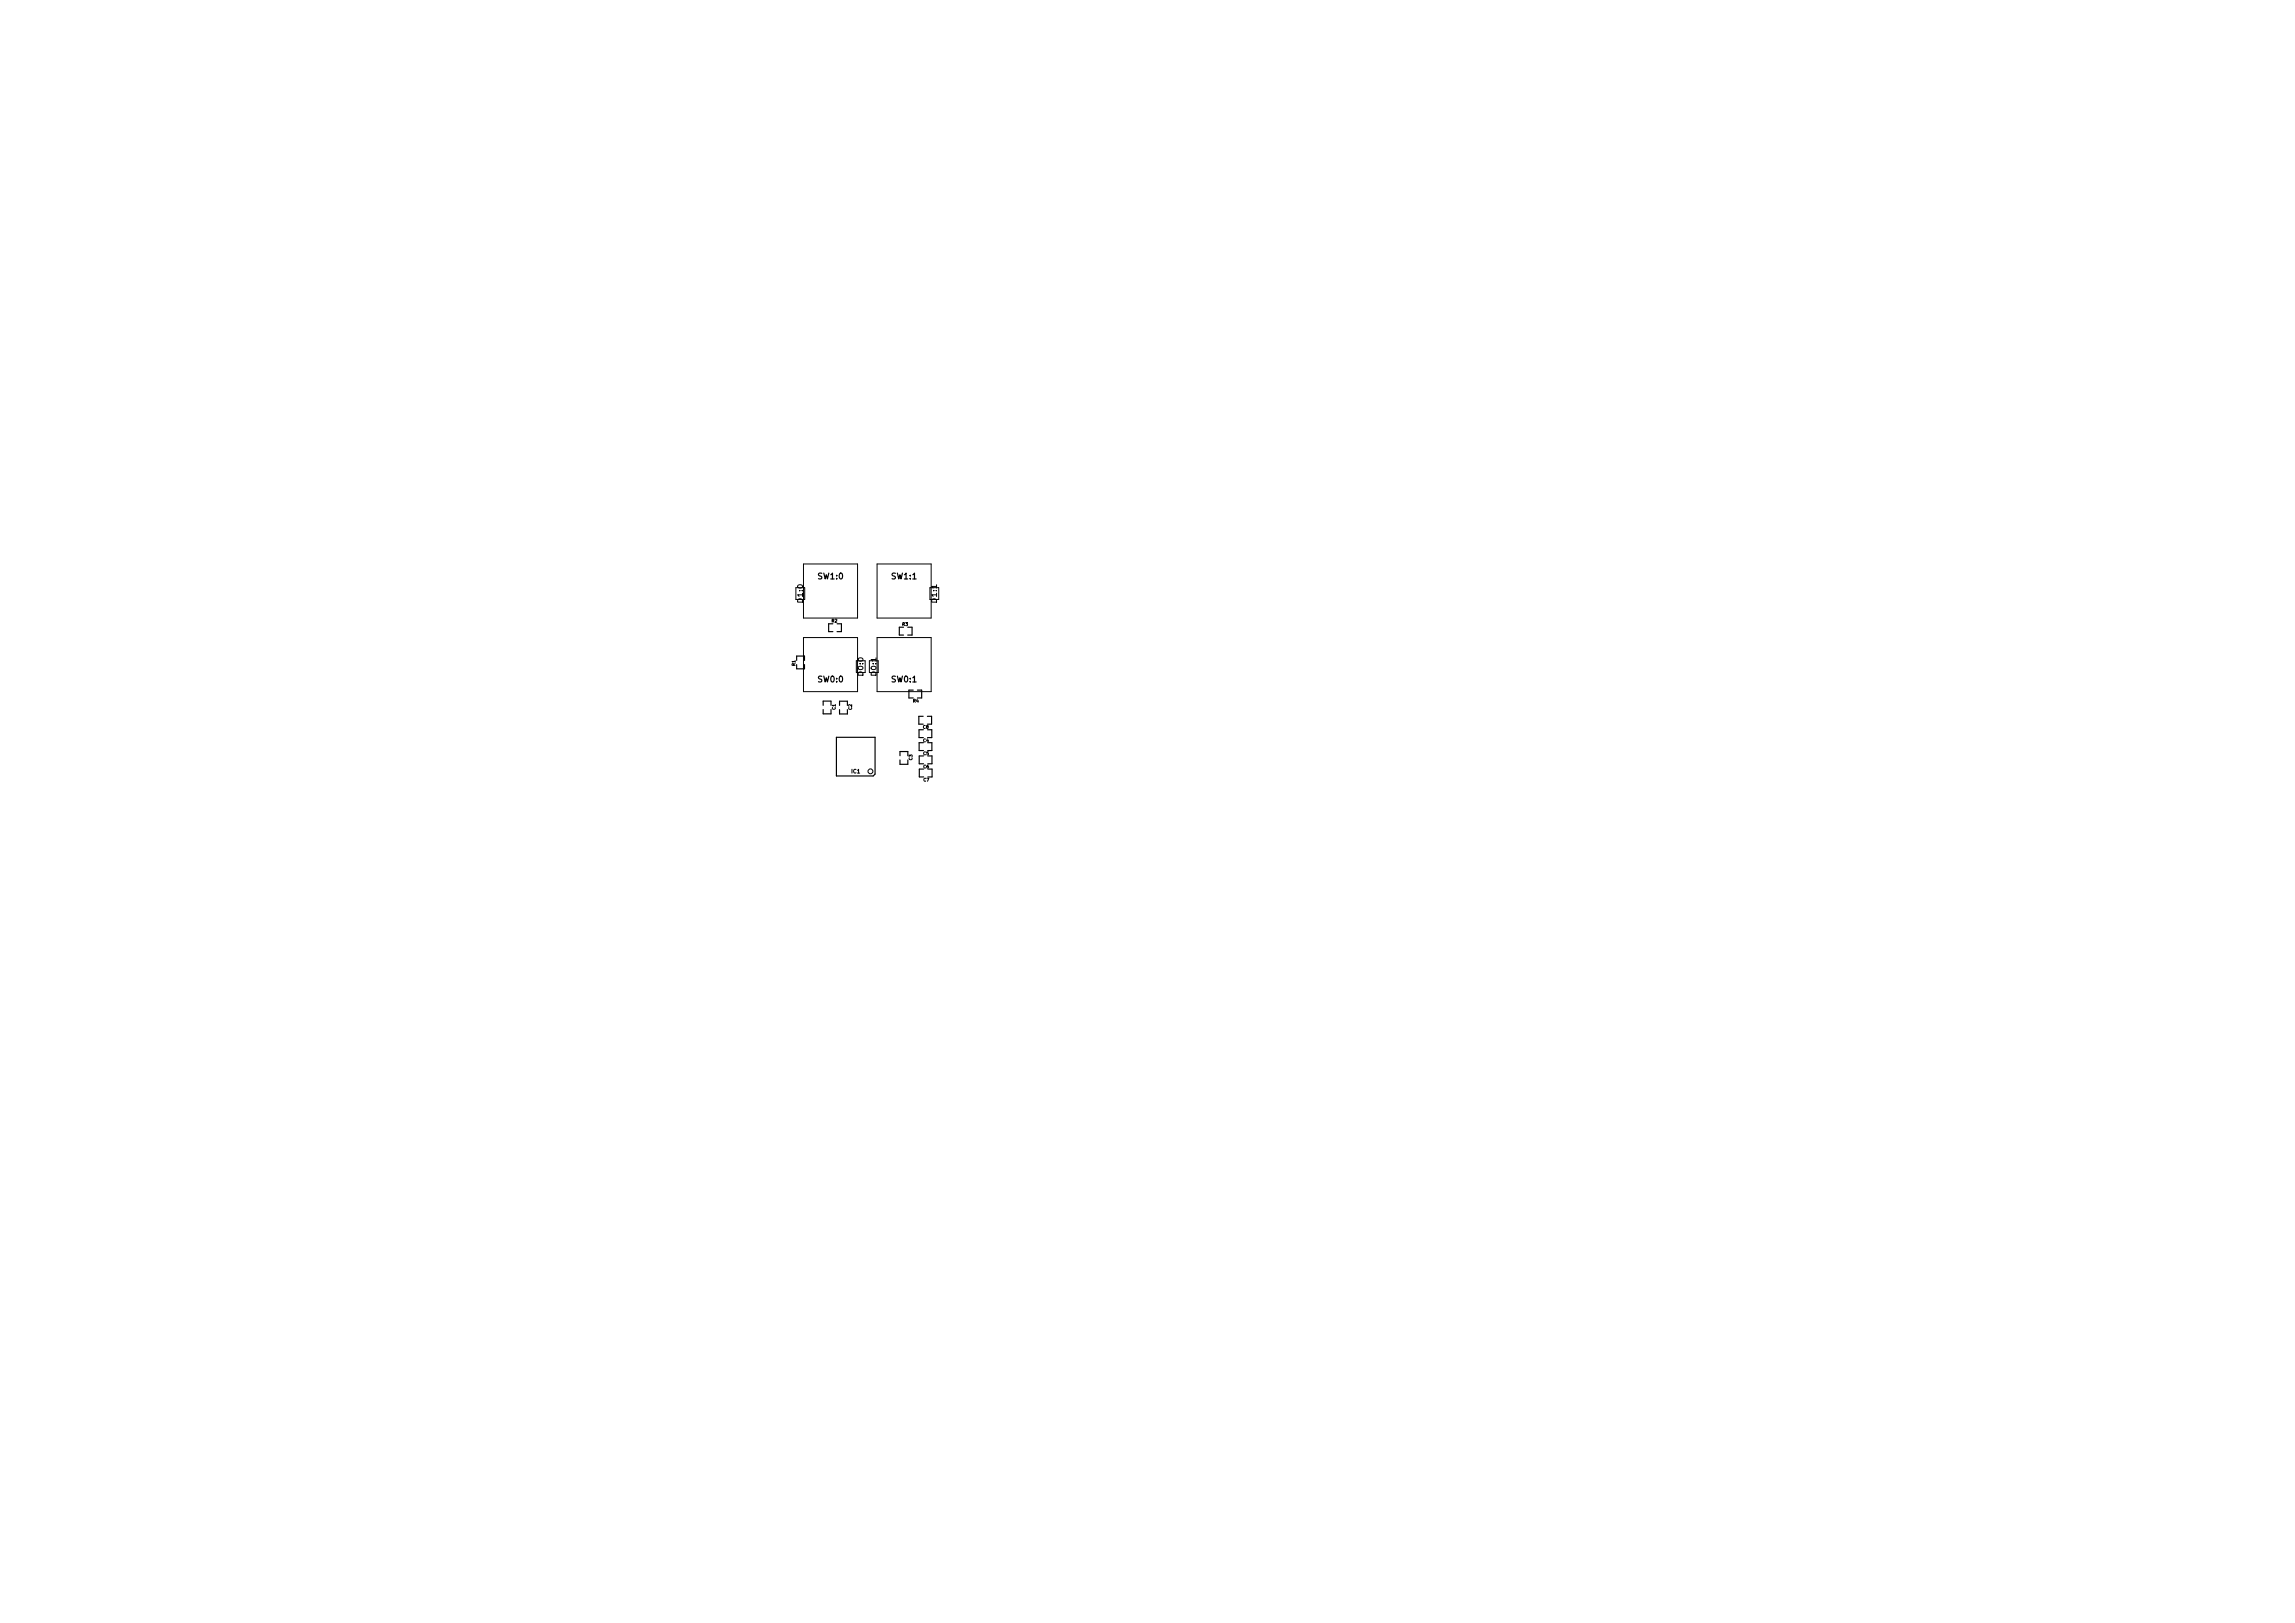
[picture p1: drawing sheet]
<svg xmlns="http://www.w3.org/2000/svg" width="594mm" height="420mm" viewBox="0 0 594 420" stroke-linecap="round" stroke-linejoin="round" font-family="sans-serif">
<defs><g id="words">
<g font-size="2.1">
<text x="211.7" y="150">SW1:0</text>
<text x="230.8" y="150">SW1:1</text>
<text x="211.7" y="176.6">SW0:0</text>
<text x="230.8" y="176.6">SW0:1</text>
</g>
<g font-size="1.8">
<text x="207.8" y="156" transform="rotate(-90 207.8 156)">D1:0</text>
<text x="242.5" y="156" transform="rotate(-90 242.5 156)">D1:1</text>
<text x="223.4" y="174.9" transform="rotate(-90 223.4 174.9)">D0:0</text>
<text x="226.8" y="174.9" transform="rotate(-90 226.8 174.9)">D0:1</text>
</g>
<text font-size="1.4" x="220.4" y="200.2">IC1</text>
<g font-size="1.1">
<text x="215.3" y="161.1">R2</text>
<text x="233.6" y="162">R3</text>
<text x="205.9" y="172.4" transform="rotate(-90 205.9 172.4)">R1</text>
<text x="216.3" y="183.7" transform="rotate(-90 216.3 183.7)">C1</text>
<text x="220.5" y="183.7" transform="rotate(-90 220.5 183.7)">C2</text>
<text x="236.4" y="181.8">R4</text>
<text x="238.9" y="188.6">C8</text>
<text x="236.2" y="196.8" transform="rotate(-90 236.2 196.8)">C3</text>
<text x="239" y="192.1">C4</text>
<text x="239" y="195.5">C5</text>
<text x="239" y="198.9">C6</text>
<text x="239.1" y="202.3">C7</text>
</g>
</g></defs>
<g fill="none" stroke="#000" stroke-width=".3">
<path d="M206.2 171v-1.2h2.1v1.2M206.2 172v1.1h2.1v-1.1M215.6 161.5h-1.1v2h1.1M216.7 161.5h1.1v2h-1.1M233.9 162.4h-1.1v2h1.1M235 162.4h1.1v2h-1.1M236.4 178.7h-1.1v2h1.1M237.5 178.7h1.1v2h-1.1M213.1 182.6v-1.1h2v1.1M213.1 183.7v1.1h2v-1.1M216.5 190.9h10v9.5l-.5 .5h-9.5zM217.3 183.7v1.1h2.1v-1.1"/>
<path d="M217.3 182.6v-1.1h2.1v1.1M233 195.7v-1.1h2v1.1M233 196.7v1.2h2v-1.2M239 185.4h-1.2v2.1h1.2M239 188.9h-1.1v2h1.1M239 192.3h-1.1v2h1.1M239.1 195.7h-1.2v2h1.2M239.1 199.1h-1.1v2h1.1M240.1 185.4h1v2.1h-1M240.1 188.9h1.1v2h-1.1M240.1 192.3h1.1v2h-1.1M240.2 195.7h1v2h-1"/>
<path d="M240.2 199.1h1.1v2h-1.1"/>
</g>
<g fill="none" stroke="#000" stroke-width=".26">
<path d="M206 155.2v-3.1h2.3v3.1M206.6 151.5a.62 .62 0 0 1 .7-.2 .62 .62 0 0 1 .4 .7 .6 .6 0 0 1-.8 .3 .6 .6 0 0 1-.3-.8zM208 146h14v14h-14zM227 146h14v14h-14zM240.7 155.2v-3.1h2.3v3.1M242.4 151.8h-1.2l.3 .4M242.4 151.4v.8M208 165.1h14v14h-14zM221.7 174.1v-3h2.3v3M222.2 170.4a.62 .62 0 0 1 .8-.1 .62 .62 0 0 1 .3 .7 .6 .6 0 0 1-.8 .2 .6 .6 0 0 1-.3-.8zM225 174.1v-3h2.3v3M226.8 170.7h-1.3l.4 .5"/>
<path d="M226.8 170.3v.9M227 165.1h14v14h-14z"/>
<circle cx="225.3" cy="199.7" r=".63"/>
</g>
<use href="#words"/>
</svg>
